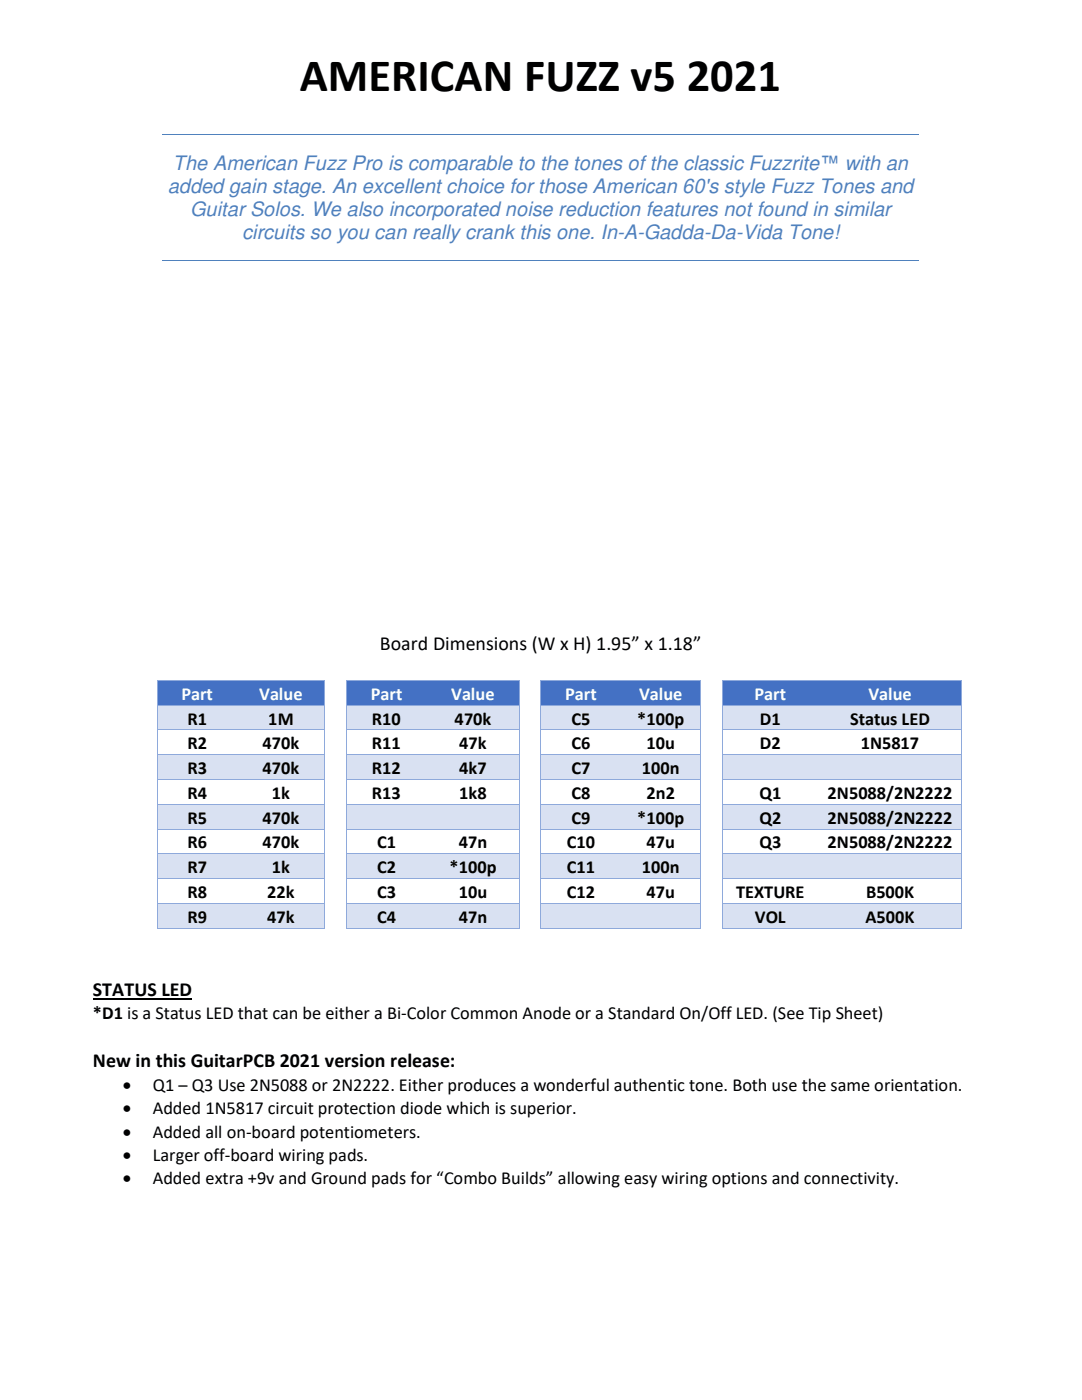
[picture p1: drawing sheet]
<svg xmlns="http://www.w3.org/2000/svg" width="216mm" height="279mm" viewBox="0 0 216 279" stroke-linecap="round" stroke-linejoin="round" font-family="sans-serif">
<defs><g id="words">
<text font-size="9.3" x="59.8" y="18.2">AMERICAN FUZZ v5 2021</text>
<g font-size="4" fill="#4f81bd">
<text x="34.5" y="34">The American Fuzz Pro is comparable to the tones ofthe classic Fuzzrite™ with an</text>
<text x="33.5" y="38.6">added gain stage. An excellent choice for those American 60's style Fuzz Tones and</text>
<text x="37.9" y="43.1">Guitar Solos. We also incorporated noise reduction features not found in similar</text>
<text x="48.3" y="47.7">circuits so you can really crank this one. In-A-Gadda-Da-Vida Tone!</text>
</g>
<g font-size="4">
<text x="75.8" y="129.8">Board Dimensions (W x H) 1.95” x 1.18”</text>
<text x="18.5" y="198.8">STATUS LED</text>
<text x="18.5" y="213">New in this GuitarPCB 2021 version release:</text>
</g>
<g font-size="3.7" fill="#fff">
<text x="36.2" y="139.7">Part</text>
<text x="51.7" y="139.7">Value</text>
<text x="74" y="139.7">Part</text>
<text x="90" y="139.7">Value</text>
<text x="112.8" y="139.7">Part</text>
<text x="127.5" y="139.7">Value</text>
<text x="150.5" y="139.7">Part</text>
<text x="173.3" y="139.7">Value</text>
</g>
<g font-size="3.7">
<text x="37.4" y="144.6">R1</text>
<text x="37.4" y="149.6">R2</text>
<text x="52.4" y="149.6">470k</text>
<text x="53.5" y="144.6">1M</text>
<text x="74.2" y="144.6">R10</text>
<text x="74.2" y="149.6">R11</text>
<text x="90.7" y="144.6">470k</text>
<text x="91.7" y="149.6">47k</text>
<text x="114" y="144.6">C5</text>
<text x="114" y="149.6">C6</text>
<text x="127.2" y="144.6">*100p</text>
<text x="129" y="149.6">10u</text>
<text x="151.6" y="144.6">D1</text>
<text x="151.6" y="149.6">D2</text>
<text x="169.6" y="144.6">Status LED</text>
<text x="171.7" y="149.6">1N5817</text>
<text x="37.4" y="154.5">R3</text>
<text x="52.4" y="154.5">470k</text>
<text x="74.2" y="154.5">R12</text>
<text x="91.7" y="154.5">4k7</text>
<text x="114" y="154.5">C7</text>
<text x="128.1" y="154.5">100n</text>
<text x="37.4" y="159.5">R4</text>
<text x="54.3" y="159.5">1k</text>
<text x="74.2" y="159.5">R13</text>
<text x="91.7" y="159.5">1k8</text>
<text x="114" y="159.5">C8</text>
<text x="129" y="159.5">2n2</text>
<text x="151.6" y="159.5">Q1</text>
<text x="165.1" y="159.5">2N5088/2N2222</text>
<text x="37.4" y="164.4">R5</text>
<text x="52.4" y="164.4">470k</text>
<text x="114" y="164.4">C9</text>
<text x="127.2" y="164.4">*100p</text>
<text x="151.6" y="164.4">Q2</text>
<text x="165.1" y="164.4">2N5088/2N2222</text>
<text x="37.4" y="169.3">R6</text>
<text x="52.4" y="169.3">470k</text>
<text x="75.2" y="169.3">C1</text>
<text x="91.5" y="169.3">47n</text>
<text x="113.1" y="169.3">C10</text>
<text x="129" y="169.3">47u</text>
<text x="151.6" y="169.3">Q3</text>
<text x="165.1" y="169.3">2N5088/2N2222</text>
<text x="37.4" y="174.2">R7</text>
<text x="37.4" y="179.2">R8</text>
<text x="53.3" y="179.2">22k</text>
<text x="54.3" y="174.2">1k</text>
<text x="75.2" y="174.2">C2</text>
<text x="75.2" y="179.2">C3</text>
<text x="89.7" y="174.2">*100p</text>
<text x="91.5" y="179.2">10u</text>
<text x="113.1" y="174.2">C11</text>
<text x="113.1" y="179.2">C12</text>
<text x="128.1" y="174.2">100n</text>
<text x="129" y="179.2">47u</text>
<text x="146.9" y="179.2">TEXTURE</text>
<text x="172.8" y="179.2">B500K</text>
<text x="37.4" y="184.2">R9</text>
<text x="53.3" y="184.2">47k</text>
<text x="75.2" y="184.2">C4</text>
<text x="91.5" y="184.2">47n</text>
<text x="150.6" y="184.2">VOL</text>
<text x="172.7" y="184.2">A500K</text>
<text x="18.5" y="203.3">*D1 is a Status LED that can be either a Bi-Color Common Anode or a Standard On/Off LED. (See Tip Sheet)</text>
<text x="24.5" y="217.7">•</text>
<text x="30.5" y="217.7">Q1 – Q3 Use 2N5088 or 2N2222. Either produces a wonderful authentic tone. Both use the same orientation.</text>
<text x="24.5" y="222.4">•</text>
<text x="24.5" y="227">•</text>
<text x="30.5" y="222.4">Added 1N5817 circuit protection diode which is superior.</text>
<text x="30.5" y="227">Added all on-board potentiometers.</text>
<text x="24.5" y="231.6">•</text>
<text x="30.5" y="231.6">Larger off-board wiring pads.</text>
<text x="24.5" y="236.3">•</text>
<text x="30.5" y="236.3">Added extra +9v and Ground pads for “Combo Builds” allowing easy wiring options and connectivity.</text>
</g>
</g></defs>
<path d="M32.4 26.8h150.9M32.4 51.9h150.9" fill="none" stroke="#4f81bd" stroke-width=".2"/>
<g fill="#4471c4">
<path d="M31.5 135.9h15.8v4.8h-15.8z"/>
<path d="M33.1 136.2h12.4v4.5h-12.4z"/>
<path d="M47.3 135.9h17.5v4.8h-17.5z"/>
<path d="M49.1 136.2h14v4.5h-14z"/>
<path d="M69.3 135.9h15.8v4.8h-15.8z"/>
<path d="M71 136.2h12.3v4.5h-12.3z"/>
<path d="M85.1 135.9h18.5v4.8h-18.5z"/>
<path d="M86.9 136.2h15v4.5h-15z"/>
<path d="M108 135.9h15.9v4.8h-15.9z"/>
<path d="M109.8 136.2h12.3v4.5h-12.3z"/>
<path d="M123.9 135.9h15.8v4.8h-15.8z"/>
<path d="M125.7 136.2h12.3v4.5h-12.3z"/>
<path d="M144.2 135.9h19.2v4.8h-19.2z"/>
<path d="M145.9 136.2h15.7v4.5h-15.7z"/>
<path d="M163.4 135.9h28.3v4.8h-28.3z"/>
<path d="M165.1 136.2h24.9v4.5h-24.9z"/>
</g>
<path d="M31.3 135.7h.2v.2h-.2z" fill="#8ea9db"/>
<path d="M31.5 135.8h15.8" fill="none" stroke="#8ea9db" stroke-width=".2"/>
<path d="M47.3 135.7h.2v.2h-.2z" fill="#8ea9db"/>
<path d="M47.5 135.8h17.2" fill="none" stroke="#8ea9db" stroke-width=".2"/>
<g fill="#8ea9db">
<path d="M64.7 135.7h.2v.2h-.2z"/>
<path d="M69.1 135.7h.2v.2h-.2z"/>
</g>
<path d="M69.3 135.8h15.8" fill="none" stroke="#8ea9db" stroke-width=".2"/>
<path d="M85.1 135.7h.2v.2h-.2z" fill="#8ea9db"/>
<path d="M85.3 135.8h18.2" fill="none" stroke="#8ea9db" stroke-width=".2"/>
<g fill="#8ea9db">
<path d="M103.5 135.7h.2v.2h-.2z"/>
<path d="M107.9 135.7h.1v.2h-.1z"/>
</g>
<path d="M108 135.8h15.9" fill="none" stroke="#8ea9db" stroke-width=".2"/>
<path d="M123.9 135.7h.1v.2h-.1z" fill="#8ea9db"/>
<path d="M124 135.8h15.7" fill="none" stroke="#8ea9db" stroke-width=".2"/>
<g fill="#8ea9db">
<path d="M139.7 135.7h.2v.2h-.2z"/>
<path d="M144 135.7h.2v.2h-.2z"/>
</g>
<path d="M144.2 135.8h19.1" fill="none" stroke="#8ea9db" stroke-width=".2"/>
<path d="M163.3 135.7h.2v.2h-.2z" fill="#8ea9db"/>
<path d="M163.5 135.8h28.2" fill="none" stroke="#8ea9db" stroke-width=".2"/>
<path d="M191.7 135.7h.2v.2h-.2z" fill="#8ea9db"/>
<path d="M31.4 135.9v4.8M64.8 135.9v4.8M69.2 135.9v4.8M103.6 135.9v4.8M107.9 135.9v4.8M139.8 135.9v4.8M144.1 135.9v4.8M191.8 135.9v4.8" fill="none" stroke="#8ea9db" stroke-width=".2"/>
<g fill="#d9e1f2">
<path d="M31.5 140.8h15.8v4.8h-15.8z"/>
<path d="M33.1 141.2h12.4v4.4h-12.4z"/>
<path d="M47.3 140.8h17.5v4.8h-17.5z"/>
<path d="M49.1 141.2h14v4.4h-14z"/>
<path d="M69.3 140.8h15.8v4.8h-15.8z"/>
<path d="M71 141.2h12.3v4.4h-12.3z"/>
<path d="M85.1 140.8h18.5v4.8h-18.5z"/>
<path d="M86.9 141.2h15v4.4h-15z"/>
<path d="M108 140.8h15.9v4.8h-15.9z"/>
<path d="M109.8 141.2h12.3v4.4h-12.3z"/>
<path d="M123.9 140.8h15.8v4.8h-15.8z"/>
<path d="M125.7 141.2h12.3v4.4h-12.3z"/>
<path d="M144.2 140.8h19.2v4.8h-19.2z"/>
<path d="M145.9 141.2h15.7v4.4h-15.7z"/>
<path d="M163.4 140.8h28.3v4.8h-28.3z"/>
<path d="M165.1 141.2h24.9v4.4h-24.9z"/>
</g>
<path d="M31.3 140.7h.2v.1h-.2z" fill="#8ea9db"/>
<path d="M31.5 140.8h15.8" fill="none" stroke="#8ea9db" stroke-width=".2"/>
<path d="M47.3 140.7h.2v.1h-.2z" fill="#8ea9db"/>
<path d="M47.5 140.8h17.2" fill="none" stroke="#8ea9db" stroke-width=".2"/>
<g fill="#8ea9db">
<path d="M64.7 140.7h.2v.1h-.2z"/>
<path d="M69.1 140.7h.2v.1h-.2z"/>
</g>
<path d="M69.3 140.8h15.8" fill="none" stroke="#8ea9db" stroke-width=".2"/>
<path d="M85.1 140.7h.2v.1h-.2z" fill="#8ea9db"/>
<path d="M85.3 140.8h18.2" fill="none" stroke="#8ea9db" stroke-width=".2"/>
<g fill="#8ea9db">
<path d="M103.5 140.7h.2v.1h-.2z"/>
<path d="M107.9 140.7h.1v.1h-.1z"/>
</g>
<path d="M108 140.8h15.9" fill="none" stroke="#8ea9db" stroke-width=".2"/>
<path d="M123.9 140.7h.1v.1h-.1z" fill="#8ea9db"/>
<path d="M124 140.8h15.7" fill="none" stroke="#8ea9db" stroke-width=".2"/>
<g fill="#8ea9db">
<path d="M139.7 140.7h.2v.1h-.2z"/>
<path d="M144 140.7h.2v.1h-.2z"/>
</g>
<path d="M144.2 140.8h19.1" fill="none" stroke="#8ea9db" stroke-width=".2"/>
<path d="M163.3 140.7h.2v.1h-.2z" fill="#8ea9db"/>
<path d="M163.5 140.8h28.2" fill="none" stroke="#8ea9db" stroke-width=".2"/>
<path d="M191.7 140.7h.2v.1h-.2z" fill="#8ea9db"/>
<path d="M31.4 140.8v4.8M64.8 140.8v4.8M69.2 140.8v4.8M103.6 140.8v4.8M107.9 140.8v4.8M139.8 140.8v4.8M144.1 140.8v4.8M191.8 140.8v4.8" fill="none" stroke="#8ea9db" stroke-width=".2"/>
<path d="M31.3 145.6h.2v.2h-.2z" fill="#8ea9db"/>
<path d="M31.5 145.7h15.8" fill="none" stroke="#8ea9db" stroke-width=".2"/>
<path d="M47.3 145.6h.2v.2h-.2z" fill="#8ea9db"/>
<path d="M47.5 145.7h17.2" fill="none" stroke="#8ea9db" stroke-width=".2"/>
<g fill="#8ea9db">
<path d="M64.7 145.6h.2v.2h-.2z"/>
<path d="M69.1 145.6h.2v.2h-.2z"/>
</g>
<path d="M69.3 145.7h15.8" fill="none" stroke="#8ea9db" stroke-width=".2"/>
<path d="M85.1 145.6h.2v.2h-.2z" fill="#8ea9db"/>
<path d="M85.3 145.7h18.2" fill="none" stroke="#8ea9db" stroke-width=".2"/>
<g fill="#8ea9db">
<path d="M103.5 145.6h.2v.2h-.2z"/>
<path d="M107.9 145.6h.1v.2h-.1z"/>
</g>
<path d="M108 145.7h15.9" fill="none" stroke="#8ea9db" stroke-width=".2"/>
<path d="M123.9 145.6h.1v.2h-.1z" fill="#8ea9db"/>
<path d="M124 145.7h15.7" fill="none" stroke="#8ea9db" stroke-width=".2"/>
<g fill="#8ea9db">
<path d="M139.7 145.6h.2v.2h-.2z"/>
<path d="M144 145.6h.2v.2h-.2z"/>
</g>
<path d="M144.2 145.7h19.1" fill="none" stroke="#8ea9db" stroke-width=".2"/>
<path d="M163.3 145.6h.2v.2h-.2z" fill="#8ea9db"/>
<path d="M163.5 145.7h28.2" fill="none" stroke="#8ea9db" stroke-width=".2"/>
<path d="M191.7 145.6h.2v.2h-.2z" fill="#8ea9db"/>
<path d="M31.4 145.8v4.8M64.8 145.8v4.8M69.2 145.8v4.8M103.6 145.8v4.8M107.9 145.8v4.8M139.8 145.8v4.8M144.1 145.8v4.8M191.8 145.8v4.8" fill="none" stroke="#8ea9db" stroke-width=".2"/>
<g fill="#d9e1f2">
<path d="M31.5 150.7h15.8v4.8h-15.8z"/>
<path d="M33.1 151h12.4v4.5h-12.4z"/>
<path d="M47.3 150.7h17.5v4.8h-17.5z"/>
<path d="M49.1 151h14v4.5h-14z"/>
<path d="M69.3 150.7h15.8v4.8h-15.8z"/>
<path d="M71 151h12.3v4.5h-12.3z"/>
<path d="M85.1 150.7h18.5v4.8h-18.5z"/>
<path d="M86.9 151h15v4.5h-15z"/>
<path d="M108 150.7h15.9v4.8h-15.9z"/>
<path d="M109.8 151h12.3v4.5h-12.3z"/>
<path d="M123.9 150.7h15.8v4.8h-15.8z"/>
<path d="M125.7 151h12.3v4.5h-12.3z"/>
<path d="M144.2 150.7h19.2v4.8h-19.2z"/>
<path d="M163.4 150.7h28.3v4.8h-28.3z"/>
</g>
<path d="M31.3 150.6h.2v.1h-.2z" fill="#8ea9db"/>
<path d="M31.5 150.7h15.8" fill="none" stroke="#8ea9db" stroke-width=".2"/>
<path d="M47.3 150.6h.2v.1h-.2z" fill="#8ea9db"/>
<path d="M47.5 150.7h17.2" fill="none" stroke="#8ea9db" stroke-width=".2"/>
<g fill="#8ea9db">
<path d="M64.7 150.6h.2v.1h-.2z"/>
<path d="M69.1 150.6h.2v.1h-.2z"/>
</g>
<path d="M69.3 150.7h15.8" fill="none" stroke="#8ea9db" stroke-width=".2"/>
<path d="M85.1 150.6h.2v.1h-.2z" fill="#8ea9db"/>
<path d="M85.3 150.7h18.2" fill="none" stroke="#8ea9db" stroke-width=".2"/>
<g fill="#8ea9db">
<path d="M103.5 150.6h.2v.1h-.2z"/>
<path d="M107.9 150.6h.1v.1h-.1z"/>
</g>
<path d="M108 150.7h15.9" fill="none" stroke="#8ea9db" stroke-width=".2"/>
<path d="M123.9 150.6h.1v.1h-.1z" fill="#8ea9db"/>
<path d="M124 150.7h15.7" fill="none" stroke="#8ea9db" stroke-width=".2"/>
<g fill="#8ea9db">
<path d="M139.7 150.6h.2v.1h-.2z"/>
<path d="M144 150.6h.2v.1h-.2z"/>
</g>
<path d="M144.2 150.7h19.1" fill="none" stroke="#8ea9db" stroke-width=".2"/>
<path d="M163.3 150.6h.2v.1h-.2z" fill="#8ea9db"/>
<path d="M163.5 150.7h28.2" fill="none" stroke="#8ea9db" stroke-width=".2"/>
<path d="M191.7 150.6h.2v.1h-.2z" fill="#8ea9db"/>
<path d="M31.4 150.7v4.8M64.8 150.7v4.8M69.2 150.7v4.8M103.6 150.7v4.8M107.9 150.7v4.8M139.8 150.7v4.8M144.1 150.7v4.8M191.8 150.7v4.8" fill="none" stroke="#8ea9db" stroke-width=".2"/>
<path d="M31.3 155.5h.2v.2h-.2z" fill="#8ea9db"/>
<path d="M31.5 155.6h15.8" fill="none" stroke="#8ea9db" stroke-width=".2"/>
<path d="M47.3 155.5h.2v.2h-.2z" fill="#8ea9db"/>
<path d="M47.5 155.6h17.2" fill="none" stroke="#8ea9db" stroke-width=".2"/>
<g fill="#8ea9db">
<path d="M64.7 155.5h.2v.2h-.2z"/>
<path d="M69.1 155.5h.2v.2h-.2z"/>
</g>
<path d="M69.3 155.6h15.8" fill="none" stroke="#8ea9db" stroke-width=".2"/>
<path d="M85.1 155.5h.2v.2h-.2z" fill="#8ea9db"/>
<path d="M85.3 155.6h18.2" fill="none" stroke="#8ea9db" stroke-width=".2"/>
<g fill="#8ea9db">
<path d="M103.5 155.5h.2v.2h-.2z"/>
<path d="M107.9 155.5h.1v.2h-.1z"/>
</g>
<path d="M108 155.6h15.9" fill="none" stroke="#8ea9db" stroke-width=".2"/>
<path d="M123.9 155.5h.1v.2h-.1z" fill="#8ea9db"/>
<path d="M124 155.6h15.7" fill="none" stroke="#8ea9db" stroke-width=".2"/>
<g fill="#8ea9db">
<path d="M139.7 155.5l.2 .2z"/>
<path d="M144 155.5h.2v.2h-.2z"/>
</g>
<path d="M144.2 155.6h19.1" fill="none" stroke="#8ea9db" stroke-width=".2"/>
<path d="M163.3 155.5h.2v.2h-.2z" fill="#8ea9db"/>
<path d="M163.5 155.6h28.2" fill="none" stroke="#8ea9db" stroke-width=".2"/>
<path d="M191.7 155.5h.2v.2h-.2z" fill="#8ea9db"/>
<path d="M31.4 155.7v4.7M64.8 155.7v4.7M69.2 155.7v4.7M103.6 155.7v4.7M107.9 155.7v4.7M139.8 155.7v4.7M144.1 155.7v4.7M191.8 155.7v4.7" fill="none" stroke="#8ea9db" stroke-width=".2"/>
<g fill="#d9e1f2">
<path d="M31.5 160.6h15.8v4.8h-15.8z"/>
<path d="M33.1 160.9h12.4v4.5h-12.4z"/>
<path d="M47.3 160.6h17.5v4.8h-17.5z"/>
<path d="M49.1 160.9h14v4.5h-14z"/>
<path d="M69.3 160.6h15.8v4.8h-15.8z"/>
<path d="M85.1 160.6h18.5v4.8h-18.5z"/>
<path d="M108 160.6h15.9v4.8h-15.9z"/>
<path d="M109.8 160.9h12.3v4.5h-12.3z"/>
<path d="M123.9 160.6h15.8v4.8h-15.8z"/>
<path d="M125.7 160.9h12.3v4.5h-12.3z"/>
<path d="M144.2 160.6h19.2v4.8h-19.2z"/>
<path d="M145.9 160.9h15.7v4.5h-15.7z"/>
<path d="M163.4 160.6h28.3v4.8h-28.3z"/>
<path d="M165.1 160.9h24.9v4.5h-24.9z"/>
</g>
<path d="M31.3 160.4h.2v.2h-.2z" fill="#8ea9db"/>
<path d="M31.5 160.5h15.8" fill="none" stroke="#8ea9db" stroke-width=".2"/>
<path d="M47.3 160.4h.2v.2h-.2z" fill="#8ea9db"/>
<path d="M47.5 160.5h17.2" fill="none" stroke="#8ea9db" stroke-width=".2"/>
<g fill="#8ea9db">
<path d="M64.7 160.4h.2v.2h-.2z"/>
<path d="M69.1 160.4h.2v.2h-.2z"/>
</g>
<path d="M69.3 160.5h15.8" fill="none" stroke="#8ea9db" stroke-width=".2"/>
<path d="M85.1 160.4h.2v.2h-.2z" fill="#8ea9db"/>
<path d="M85.3 160.5h18.2" fill="none" stroke="#8ea9db" stroke-width=".2"/>
<g fill="#8ea9db">
<path d="M103.5 160.4h.2v.2h-.2z"/>
<path d="M107.9 160.4h.1v.2h-.1z"/>
</g>
<path d="M108 160.5h15.9" fill="none" stroke="#8ea9db" stroke-width=".2"/>
<path d="M123.9 160.4h.1v.2h-.1z" fill="#8ea9db"/>
<path d="M124 160.5h15.7" fill="none" stroke="#8ea9db" stroke-width=".2"/>
<g fill="#8ea9db">
<path d="M139.7 160.4h.2v.2h-.2z"/>
<path d="M144 160.4h.2v.2h-.2z"/>
</g>
<path d="M144.2 160.5h19.1" fill="none" stroke="#8ea9db" stroke-width=".2"/>
<path d="M163.3 160.4h.2v.2h-.2z" fill="#8ea9db"/>
<path d="M163.5 160.5h28.2" fill="none" stroke="#8ea9db" stroke-width=".2"/>
<path d="M191.7 160.4h.2v.2h-.2z" fill="#8ea9db"/>
<path d="M31.4 160.6v4.8M64.8 160.6v4.8M69.2 160.6v4.8M103.6 160.6v4.8M107.9 160.6v4.8M139.8 160.6v4.8M144.1 160.6v4.8M191.8 160.6v4.8" fill="none" stroke="#8ea9db" stroke-width=".2"/>
<path d="M31.3 165.4h.2v.1h-.2z" fill="#8ea9db"/>
<path d="M31.5 165.5h15.8" fill="none" stroke="#8ea9db" stroke-width=".2"/>
<path d="M47.3 165.4h.2v.1h-.2z" fill="#8ea9db"/>
<path d="M47.5 165.5h17.2" fill="none" stroke="#8ea9db" stroke-width=".2"/>
<g fill="#8ea9db">
<path d="M64.7 165.4h.2v.1h-.2z"/>
<path d="M69.1 165.4h.2v.1h-.2z"/>
</g>
<path d="M69.3 165.5h15.8" fill="none" stroke="#8ea9db" stroke-width=".2"/>
<path d="M85.1 165.4h.2v.1h-.2z" fill="#8ea9db"/>
<path d="M85.3 165.5h18.2" fill="none" stroke="#8ea9db" stroke-width=".2"/>
<g fill="#8ea9db">
<path d="M103.5 165.4h.2v.1h-.2z"/>
<path d="M107.9 165.4h.1v.1h-.1z"/>
</g>
<path d="M108 165.5h15.9" fill="none" stroke="#8ea9db" stroke-width=".2"/>
<path d="M123.9 165.4h.1v.1h-.1z" fill="#8ea9db"/>
<path d="M124 165.5h15.7" fill="none" stroke="#8ea9db" stroke-width=".2"/>
<g fill="#8ea9db">
<path d="M139.7 165.4l.2 .1z"/>
<path d="M144 165.4h.2v.1h-.2z"/>
</g>
<path d="M144.2 165.5h19.1" fill="none" stroke="#8ea9db" stroke-width=".2"/>
<path d="M163.3 165.4h.2v.1h-.2z" fill="#8ea9db"/>
<path d="M163.5 165.5h28.2" fill="none" stroke="#8ea9db" stroke-width=".2"/>
<path d="M191.7 165.4h.2v.1h-.2z" fill="#8ea9db"/>
<path d="M31.4 165.5v4.8M64.8 165.5v4.8M69.2 165.5v4.8M103.6 165.5v4.8M107.9 165.5v4.8M139.8 165.5v4.8M144.1 165.5v4.8M191.8 165.5v4.8" fill="none" stroke="#8ea9db" stroke-width=".2"/>
<g fill="#d9e1f2">
<path d="M31.5 170.5h15.8v4.8h-15.8z"/>
<path d="M33.1 170.8h12.4v4.5h-12.4z"/>
<path d="M47.3 170.5h17.5v4.8h-17.5z"/>
<path d="M49.1 170.8h14v4.5h-14z"/>
<path d="M69.3 170.5h15.8v4.8h-15.8z"/>
<path d="M71 170.8h12.3v4.5h-12.3z"/>
<path d="M85.1 170.5h18.5v4.8h-18.5z"/>
<path d="M86.9 170.8h15v4.5h-15z"/>
<path d="M108 170.5h15.9v4.8h-15.9z"/>
<path d="M109.8 170.8h12.3v4.5h-12.3z"/>
<path d="M123.9 170.5h15.8v4.8h-15.8z"/>
<path d="M125.7 170.8h12.3v4.5h-12.3z"/>
<path d="M144.2 170.5h19.2v4.8h-19.2z"/>
<path d="M163.4 170.5h28.3v4.8h-28.3z"/>
</g>
<path d="M31.3 170.3h.2v.2h-.2z" fill="#8ea9db"/>
<path d="M31.5 170.4h15.8" fill="none" stroke="#8ea9db" stroke-width=".2"/>
<path d="M47.3 170.3h.2v.2h-.2z" fill="#8ea9db"/>
<path d="M47.5 170.4h17.2" fill="none" stroke="#8ea9db" stroke-width=".2"/>
<g fill="#8ea9db">
<path d="M64.7 170.3h.2v.2h-.2z"/>
<path d="M69.1 170.3h.2v.2h-.2z"/>
</g>
<path d="M69.3 170.4h15.8" fill="none" stroke="#8ea9db" stroke-width=".2"/>
<path d="M85.1 170.3h.2v.2h-.2z" fill="#8ea9db"/>
<path d="M85.3 170.4h18.2" fill="none" stroke="#8ea9db" stroke-width=".2"/>
<g fill="#8ea9db">
<path d="M103.5 170.3h.2v.2h-.2z"/>
<path d="M107.9 170.3h.1v.2h-.1z"/>
</g>
<path d="M108 170.4h15.9" fill="none" stroke="#8ea9db" stroke-width=".2"/>
<path d="M123.9 170.3h.1v.2h-.1z" fill="#8ea9db"/>
<path d="M124 170.4h15.7" fill="none" stroke="#8ea9db" stroke-width=".2"/>
<g fill="#8ea9db">
<path d="M139.7 170.3h.2v.2h-.2z"/>
<path d="M144 170.3h.2v.2h-.2z"/>
</g>
<path d="M144.2 170.4h19.1" fill="none" stroke="#8ea9db" stroke-width=".2"/>
<path d="M163.3 170.3h.2v.2h-.2z" fill="#8ea9db"/>
<path d="M163.5 170.4h28.2" fill="none" stroke="#8ea9db" stroke-width=".2"/>
<path d="M191.7 170.3h.2v.2h-.2z" fill="#8ea9db"/>
<path d="M31.4 170.5v4.8M64.8 170.5v4.8M69.2 170.5v4.8M103.6 170.5v4.8M107.9 170.5v4.8M139.8 170.5v4.8M144.1 170.5v4.8M191.8 170.5v4.8" fill="none" stroke="#8ea9db" stroke-width=".2"/>
<path d="M31.3 175.3h.2v.1h-.2z" fill="#8ea9db"/>
<path d="M31.5 175.3h15.8" fill="none" stroke="#8ea9db" stroke-width=".2"/>
<path d="M47.3 175.3h.2v.1h-.2z" fill="#8ea9db"/>
<path d="M47.5 175.3h17.2" fill="none" stroke="#8ea9db" stroke-width=".2"/>
<g fill="#8ea9db">
<path d="M64.7 175.3h.2v.1h-.2z"/>
<path d="M69.1 175.3h.2v.1h-.2z"/>
</g>
<path d="M69.3 175.3h15.8" fill="none" stroke="#8ea9db" stroke-width=".2"/>
<path d="M85.1 175.3h.2v.1h-.2z" fill="#8ea9db"/>
<path d="M85.3 175.3h18.2" fill="none" stroke="#8ea9db" stroke-width=".2"/>
<g fill="#8ea9db">
<path d="M103.5 175.3h.2v.1h-.2z"/>
<path d="M107.9 175.3h.1v.1h-.1z"/>
</g>
<path d="M108 175.3h15.9" fill="none" stroke="#8ea9db" stroke-width=".2"/>
<path d="M123.9 175.3h.1v.1h-.1z" fill="#8ea9db"/>
<path d="M124 175.3h15.7" fill="none" stroke="#8ea9db" stroke-width=".2"/>
<g fill="#8ea9db">
<path d="M139.7 175.3h.2v.1h-.2z"/>
<path d="M144 175.3h.2v.1h-.2z"/>
</g>
<path d="M144.2 175.3h19.1" fill="none" stroke="#8ea9db" stroke-width=".2"/>
<path d="M163.3 175.3h.2v.1h-.2z" fill="#8ea9db"/>
<path d="M163.5 175.3h28.2" fill="none" stroke="#8ea9db" stroke-width=".2"/>
<path d="M191.7 175.3h.2v.1h-.2z" fill="#8ea9db"/>
<path d="M31.4 175.4v4.8M64.8 175.4v4.8M69.2 175.4v4.8M103.6 175.4v4.8M107.9 175.4v4.8M139.8 175.4v4.8M144.1 175.4v4.8M191.8 175.4v4.8" fill="none" stroke="#8ea9db" stroke-width=".2"/>
<g fill="#d9e1f2">
<path d="M31.5 180.4h15.8v4.8h-15.8z"/>
<path d="M33.1 180.7h12.4v4.5h-12.4z"/>
<path d="M47.3 180.4h17.5v4.8h-17.5z"/>
<path d="M49.1 180.7h14v4.5h-14z"/>
<path d="M69.3 180.4h15.8v4.8h-15.8z"/>
<path d="M71 180.7h12.3v4.5h-12.3z"/>
<path d="M85.1 180.4h18.5v4.8h-18.5z"/>
<path d="M86.9 180.7h15v4.5h-15z"/>
<path d="M108 180.4h15.9v4.8h-15.9z"/>
<path d="M123.9 180.4h15.8v4.8h-15.8z"/>
<path d="M144.2 180.4h19.2v4.8h-19.2z"/>
<path d="M145.9 180.7h15.7v4.5h-15.7z"/>
<path d="M163.4 180.4h28.3v4.8h-28.3z"/>
<path d="M165.1 180.7h24.9v4.5h-24.9z"/>
</g>
<path d="M31.3 180.2h.2v.2h-.2z" fill="#8ea9db"/>
<path d="M31.5 180.3h15.8" fill="none" stroke="#8ea9db" stroke-width=".2"/>
<path d="M47.3 180.2h.2v.2h-.2z" fill="#8ea9db"/>
<path d="M47.5 180.3h17.2" fill="none" stroke="#8ea9db" stroke-width=".2"/>
<g fill="#8ea9db">
<path d="M64.7 180.2h.2v.2h-.2z"/>
<path d="M69.1 180.2h.2v.2h-.2z"/>
</g>
<path d="M69.3 180.3h15.8" fill="none" stroke="#8ea9db" stroke-width=".2"/>
<path d="M85.1 180.2h.2v.2h-.2z" fill="#8ea9db"/>
<path d="M85.3 180.3h18.2" fill="none" stroke="#8ea9db" stroke-width=".2"/>
<g fill="#8ea9db">
<path d="M103.5 180.2h.2v.2h-.2z"/>
<path d="M107.9 180.2h.1v.2h-.1z"/>
</g>
<path d="M108 180.3h15.9" fill="none" stroke="#8ea9db" stroke-width=".2"/>
<path d="M123.9 180.2h.1v.2h-.1z" fill="#8ea9db"/>
<path d="M124 180.3h15.7" fill="none" stroke="#8ea9db" stroke-width=".2"/>
<g fill="#8ea9db">
<path d="M139.7 180.2h.2v.2h-.2z"/>
<path d="M144 180.2h.2v.2h-.2z"/>
</g>
<path d="M144.2 180.3h19.1" fill="none" stroke="#8ea9db" stroke-width=".2"/>
<path d="M163.3 180.2h.2v.2h-.2z" fill="#8ea9db"/>
<path d="M163.5 180.3h28.2" fill="none" stroke="#8ea9db" stroke-width=".2"/>
<path d="M191.7 180.2h.2v.2h-.2z" fill="#8ea9db"/>
<path d="M31.4 180.4v4.8" fill="none" stroke="#8ea9db" stroke-width=".2"/>
<path d="M31.3 185.2h.2v.1h-.2z" fill="#8ea9db"/>
<path d="M31.5 185.3h15.8" fill="none" stroke="#8ea9db" stroke-width=".2"/>
<path d="M47 185.2h.2v.1h-.2z" fill="#8ea9db"/>
<path d="M47.2 185.3h17.5M64.8 180.4v4.8" fill="none" stroke="#8ea9db" stroke-width=".2"/>
<path d="M64.7 185.2h.2v.1h-.2z" fill="#8ea9db"/>
<path d="M69.2 180.4v4.8" fill="none" stroke="#8ea9db" stroke-width=".2"/>
<path d="M69.1 185.2h.2v.1h-.2z" fill="#8ea9db"/>
<path d="M69.3 185.3h15.8" fill="none" stroke="#8ea9db" stroke-width=".2"/>
<path d="M84.8 185.2h.2v.1h-.2z" fill="#8ea9db"/>
<path d="M85 185.3h18.5M103.6 180.4v4.8" fill="none" stroke="#8ea9db" stroke-width=".2"/>
<path d="M103.5 185.2h.2v.1h-.2z" fill="#8ea9db"/>
<path d="M107.9 180.4v4.8" fill="none" stroke="#8ea9db" stroke-width=".2"/>
<path d="M107.9 185.2h.1v.1h-.1z" fill="#8ea9db"/>
<path d="M108 185.3h15.9" fill="none" stroke="#8ea9db" stroke-width=".2"/>
<path d="M123.7 185.2h.1v.1h-.1z" fill="#8ea9db"/>
<path d="M123.8 185.3h15.9M139.8 180.4v4.8" fill="none" stroke="#8ea9db" stroke-width=".2"/>
<path d="M139.7 185.2h.2v.1h-.2z" fill="#8ea9db"/>
<path d="M144.1 180.4v4.8" fill="none" stroke="#8ea9db" stroke-width=".2"/>
<path d="M144 185.2h.2v.1h-.2z" fill="#8ea9db"/>
<path d="M144.2 185.3h19.1" fill="none" stroke="#8ea9db" stroke-width=".2"/>
<path d="M163.1 185.2h.1v.1h-.1z" fill="#8ea9db"/>
<path d="M163.2 185.3h28.5M191.8 180.4v4.8" fill="none" stroke="#8ea9db" stroke-width=".2"/>
<path d="M191.7 185.2h.2v.1h-.2z" fill="#8ea9db"/>
<path d="M18.5 199.4h19.8" fill="none" stroke="#000" stroke-width=".25"/>
<use href="#words"/>
</svg>
